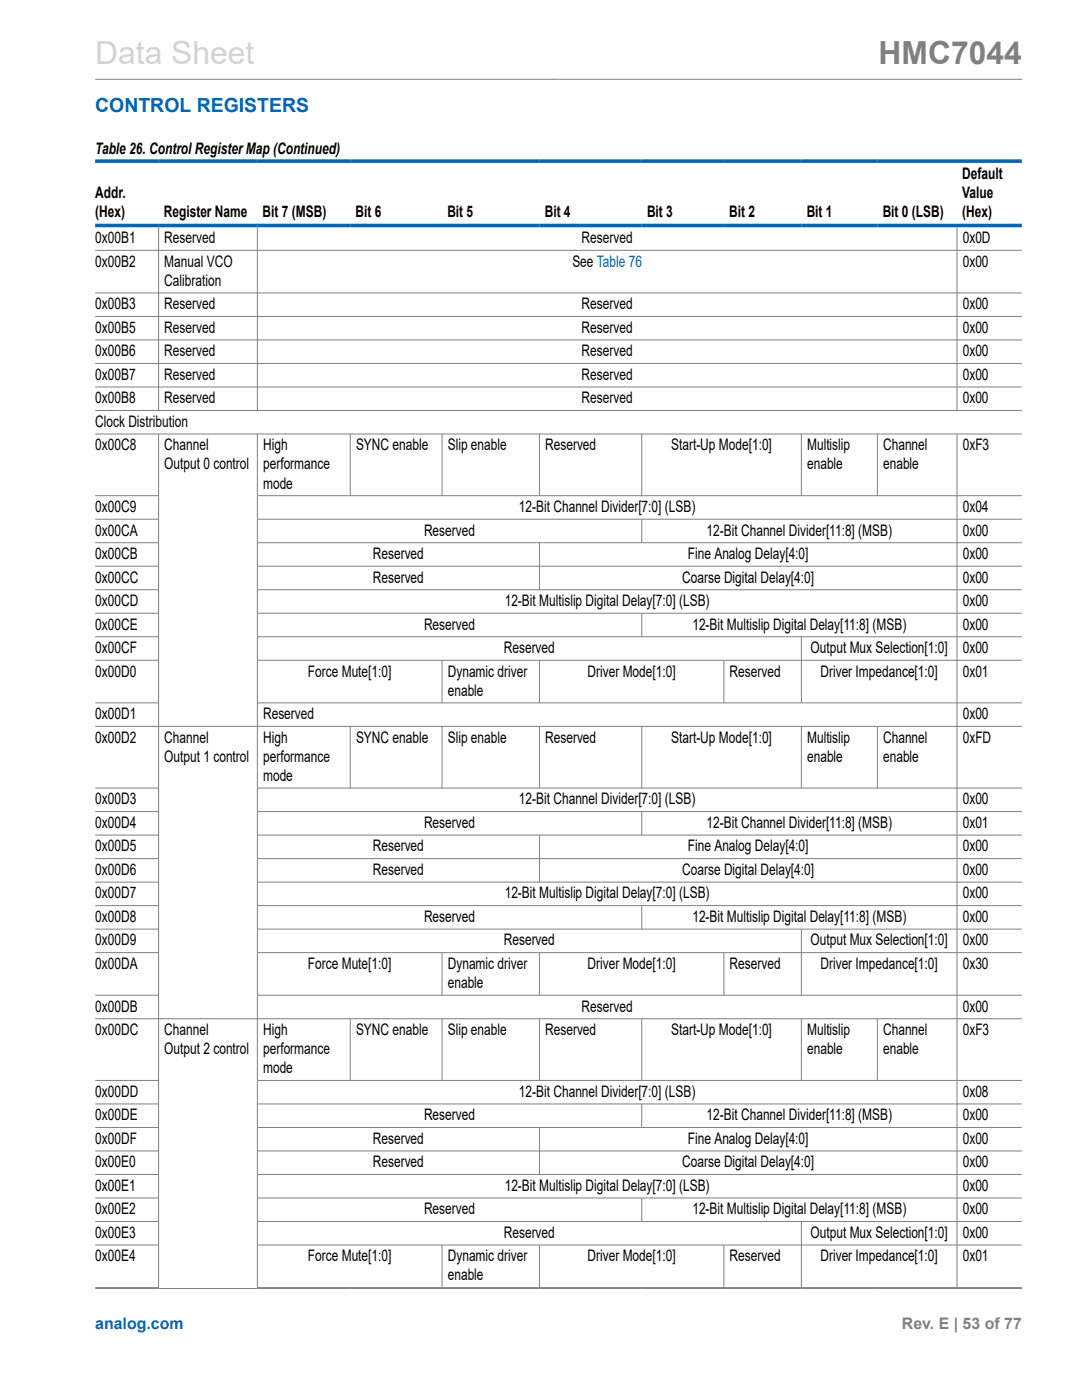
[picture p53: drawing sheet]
<svg xmlns="http://www.w3.org/2000/svg" width="216mm" height="279mm" viewBox="0 0 216 279" stroke-linecap="round" stroke-linejoin="round" font-family="sans-serif">
<defs><g id="words">
<text font-size="6.3" fill="#d3d3d3" x="19" y="12.7">Data Sheet</text>
<text font-size="6.3" fill="#808080" x="175.3" y="12.7">HMC7044</text>
<text font-size="3.9" fill="#0067b8" x="19" y="22.3">CONTROL REGISTERS</text>
<g font-size="3.2">
<text x="19" y="30.8">Table 26. Control Register Map (Continued)</text>
<text x="192" y="35.7">Default</text>
<text x="19" y="39.5">Addr.</text>
<text x="192" y="39.5">Value</text>
<text x="19" y="43.3">(Hex)</text>
<text x="32.7" y="43.3">Register Name</text>
<text x="52.4" y="43.3">Bit 7 (MSB)</text>
<text x="70.9" y="43.3">Bit 6</text>
<text x="89.3" y="43.3">Bit 5</text>
<text x="108.7" y="43.3">Bit 4</text>
<text x="129.1" y="43.3">Bit 3</text>
<text x="145.5" y="43.3">Bit 2</text>
<text x="161" y="43.3">Bit 1</text>
<text x="176.1" y="43.3">Bit 0 (LSB)</text>
<text x="192" y="43.3">(Hex)</text>
<text x="19" y="48.5">0x00B1</text>
<text x="19" y="53.2">0x00B2</text>
<text x="32.8" y="48.5">Reserved</text>
<text x="32.8" y="53.2">Manual VCO</text>
<text x="114.2" y="53.2">See Table 76</text>
<text x="116.1" y="48.5">Reserved</text>
<text x="192.1" y="48.5">0x0D</text>
<text x="192.1" y="53.2">0x00</text>
<text x="32.8" y="57">Calibration</text>
<text x="19" y="61.7">0x00B3</text>
<text x="32.8" y="61.7">Reserved</text>
<text x="116.1" y="61.7">Reserved</text>
<text x="192.1" y="61.7">0x00</text>
<text x="19" y="66.4">0x00B5</text>
<text x="19" y="71.1">0x00B6</text>
<text x="32.8" y="66.4">Reserved</text>
<text x="32.8" y="71.1">Reserved</text>
<text x="116.1" y="66.4">Reserved</text>
<text x="116.1" y="71.1">Reserved</text>
<text x="192.1" y="66.4">0x00</text>
<text x="192.1" y="71.1">0x00</text>
<text x="19" y="75.8">0x00B7</text>
<text x="32.8" y="75.8">Reserved</text>
<text x="116.1" y="75.8">Reserved</text>
<text x="192.1" y="75.8">0x00</text>
<text x="19" y="80.5">0x00B8</text>
<text x="32.8" y="80.5">Reserved</text>
<text x="116.1" y="80.5">Reserved</text>
<text x="192.1" y="80.5">0x00</text>
<text x="19" y="85.2">Clock Distribution</text>
<text x="19" y="89.9">0x00C8</text>
<text x="32.8" y="89.9">Channel</text>
<text x="52.5" y="89.9">High</text>
<text x="71" y="89.9">SYNC enable</text>
<text x="89.3" y="89.9">Slip enable</text>
<text x="108.8" y="89.9">Reserved</text>
<text x="133.9" y="89.9">Start-Up Mode[1:0]</text>
<text x="161.1" y="89.9">Multislip</text>
<text x="176.2" y="89.9">Channel</text>
<text x="192.1" y="89.9">0xF3</text>
<text x="32.8" y="93.7">Output 0 control</text>
<text x="52.5" y="93.7">performance</text>
<text x="161.1" y="93.7">enable</text>
<text x="176.2" y="93.7">enable</text>
<text x="52.5" y="97.5">mode</text>
<text x="19" y="102.2">0x00C9</text>
<text x="19" y="106.9">0x00CA</text>
<text x="84.6" y="106.9">Reserved</text>
<text x="103.6" y="102.2">12-Bit Channel Divider[7:0] (LSB)</text>
<text x="141" y="106.9">12-Bit Channel Divider[11:8] (MSB)</text>
<text x="192.1" y="102.2">0x04</text>
<text x="192.1" y="106.9">0x00</text>
<text x="19" y="111.6">0x00CB</text>
<text x="74.4" y="111.6">Reserved</text>
<text x="137.3" y="111.6">Fine Analog Delay[4:0]</text>
<text x="192.1" y="111.6">0x00</text>
<text x="19" y="116.3">0x00CC</text>
<text x="74.4" y="116.3">Reserved</text>
<text x="136.1" y="116.3">Coarse Digital Delay[4:0]</text>
<text x="192.1" y="116.3">0x00</text>
<text x="19" y="121">0x00CD</text>
<text x="19" y="125.6">0x00CE</text>
<text x="84.6" y="125.6">Reserved</text>
<text x="100.7" y="121">12-Bit Multislip Digital Delay[7:0] (LSB)</text>
<text x="138.2" y="125.6">12-Bit Multislip Digital Delay[11:8] (MSB)</text>
<text x="192.1" y="121">0x00</text>
<text x="192.1" y="125.6">0x00</text>
<text x="19" y="130.3">0x00CF</text>
<text x="100.5" y="130.3">Reserved</text>
<text x="161.7" y="130.3">Output Mux Selection[1:0]</text>
<text x="192.1" y="130.3">0x00</text>
<text x="19" y="135">0x00D0</text>
<text x="61.4" y="135">Force Mute[1:0]</text>
<text x="89.3" y="135">Dynamic driver</text>
<text x="117.2" y="135">Driver Mode[1:0]</text>
<text x="145.6" y="135">Reserved</text>
<text x="163.7" y="135">Driver Impedance[1:0]</text>
<text x="192.1" y="135">0x01</text>
<text x="19" y="143.5">0x00D1</text>
<text x="52.5" y="143.5">Reserved</text>
<text x="89.3" y="138.8">enable</text>
<text x="192.1" y="143.5">0x00</text>
<text x="19" y="148.2">0x00D2</text>
<text x="32.8" y="148.2">Channel</text>
<text x="52.5" y="148.2">High</text>
<text x="71" y="148.2">SYNC enable</text>
<text x="89.3" y="148.2">Slip enable</text>
<text x="108.8" y="148.2">Reserved</text>
<text x="133.9" y="148.2">Start-Up Mode[1:0]</text>
<text x="161.1" y="148.2">Multislip</text>
<text x="176.2" y="148.2">Channel</text>
<text x="192.1" y="148.2">0xFD</text>
<text x="32.8" y="152">Output 1 control</text>
<text x="52.5" y="152">performance</text>
<text x="52.5" y="155.8">mode</text>
<text x="161.1" y="152">enable</text>
<text x="176.2" y="152">enable</text>
<text x="19" y="160.5">0x00D3</text>
<text x="103.6" y="160.5">12-Bit Channel Divider[7:0] (LSB)</text>
<text x="192.1" y="160.5">0x00</text>
<text x="19" y="165.2">0x00D4</text>
<text x="84.6" y="165.2">Reserved</text>
<text x="141" y="165.2">12-Bit Channel Divider[11:8] (MSB)</text>
<text x="192.1" y="165.2">0x01</text>
<text x="19" y="169.9">0x00D5</text>
<text x="74.4" y="169.9">Reserved</text>
<text x="137.3" y="169.9">Fine Analog Delay[4:0]</text>
<text x="192.1" y="169.9">0x00</text>
<text x="19" y="174.6">0x00D6</text>
<text x="19" y="179.3">0x00D7</text>
<text x="74.4" y="174.6">Reserved</text>
<text x="100.7" y="179.3">12-Bit Multislip Digital Delay[7:0] (LSB)</text>
<text x="136.1" y="174.6">Coarse Digital Delay[4:0]</text>
<text x="192.1" y="174.6">0x00</text>
<text x="192.1" y="179.3">0x00</text>
<text x="19" y="184">0x00D8</text>
<text x="84.6" y="184">Reserved</text>
<text x="138.2" y="184">12-Bit Multislip Digital Delay[11:8] (MSB)</text>
<text x="192.1" y="184">0x00</text>
<text x="19" y="188.7">0x00D9</text>
<text x="100.5" y="188.7">Reserved</text>
<text x="161.7" y="188.7">Output Mux Selection[1:0]</text>
<text x="192.1" y="188.7">0x00</text>
<text x="19" y="193.4">0x00DA</text>
<text x="61.4" y="193.4">Force Mute[1:0]</text>
<text x="89.3" y="193.4">Dynamic driver</text>
<text x="89.3" y="197.2">enable</text>
<text x="117.2" y="193.4">Driver Mode[1:0]</text>
<text x="145.6" y="193.4">Reserved</text>
<text x="163.7" y="193.4">Driver Impedance[1:0]</text>
<text x="192.1" y="193.4">0x30</text>
<text x="19" y="201.9">0x00DB</text>
<text x="116.1" y="201.9">Reserved</text>
<text x="192.1" y="201.9">0x00</text>
<text x="19" y="206.6">0x00DC</text>
<text x="32.8" y="206.6">Channel</text>
<text x="52.5" y="206.6">High</text>
<text x="71" y="206.6">SYNC enable</text>
<text x="89.3" y="206.6">Slip enable</text>
<text x="108.8" y="206.6">Reserved</text>
<text x="133.9" y="206.6">Start-Up Mode[1:0]</text>
<text x="161.1" y="206.6">Multislip</text>
<text x="176.2" y="206.6">Channel</text>
<text x="192.1" y="206.6">0xF3</text>
<text x="32.8" y="210.4">Output 2 control</text>
<text x="52.5" y="210.4">performance</text>
<text x="52.5" y="214.2">mode</text>
<text x="161.1" y="210.4">enable</text>
<text x="176.2" y="210.4">enable</text>
<text x="19" y="218.9">0x00DD</text>
<text x="103.6" y="218.9">12-Bit Channel Divider[7:0] (LSB)</text>
<text x="192.1" y="218.9">0x08</text>
<text x="19" y="223.6">0x00DE</text>
<text x="84.6" y="223.6">Reserved</text>
<text x="141" y="223.6">12-Bit Channel Divider[11:8] (MSB)</text>
<text x="192.1" y="223.6">0x00</text>
<text x="19" y="228.3">0x00DF</text>
<text x="19" y="233">0x00E0</text>
<text x="74.4" y="228.3">Reserved</text>
<text x="74.4" y="233">Reserved</text>
<text x="136.1" y="233">Coarse Digital Delay[4:0]</text>
<text x="137.3" y="228.3">Fine Analog Delay[4:0]</text>
<text x="192.1" y="228.3">0x00</text>
<text x="192.1" y="233">0x00</text>
<text x="19" y="237.7">0x00E1</text>
<text x="100.7" y="237.7">12-Bit Multislip Digital Delay[7:0] (LSB)</text>
<text x="192.1" y="237.7">0x00</text>
<text x="19" y="242.3">0x00E2</text>
<text x="84.6" y="242.3">Reserved</text>
<text x="138.2" y="242.3">12-Bit Multislip Digital Delay[11:8] (MSB)</text>
<text x="192.1" y="242.3">0x00</text>
<text x="19" y="247">0x00E3</text>
<text x="19" y="251.7">0x00E4</text>
<text x="61.4" y="251.7">Force Mute[1:0]</text>
<text x="89.3" y="251.7">Dynamic driver</text>
<text x="100.5" y="247">Reserved</text>
<text x="117.2" y="251.7">Driver Mode[1:0]</text>
<text x="145.6" y="251.7">Reserved</text>
<text x="161.7" y="247">Output Mux Selection[1:0]</text>
<text x="163.7" y="251.7">Driver Impedance[1:0]</text>
<text x="192.1" y="247">0x00</text>
<text x="192.1" y="251.7">0x01</text>
<text x="89.3" y="255.5">enable</text>
</g>
<text font-size="3.2" fill="#0067b8" x="19" y="265.3">analog.com</text>
<text font-size="3.2" fill="#808080" x="180" y="265.3">Rev. E | 53 of 77</text>
</g></defs>
<g fill="none" stroke="#808080" stroke-width=".2">
<path d="M19 15.8h184.9M19 50h184.9M19 58.5h184.9M31.6 45.4v36.6M51.4 45.4v36.6M191 45.4v36.6M19 63.2h184.9M19 67.8h184.9M19 72.5h184.9M19 77.2h184.9M19 81.9h184.9M19 86.6h184.9"/>
<path d="M19 98.9h12.7M31.6 86.6v170.5M51.4 86.6v170.5M51.4 98.9h152.5M69.9 86.6v12.4M88.2 86.6v12.4M107.6 86.6v12.4M128.1 86.6v12.4M159.9 86.6v12.4M175.1 86.6v12.4M191 86.6v170.5M19 103.6h12.7"/>
<path d="M19 108.3h12.7M19 113h12.7M19 117.7h12.7M51.4 103.6h152.5M51.4 108.3h152.5M51.4 113h152.5M51.4 117.7h152.5M107.6 108.3v9.5M128.1 103.6v4.8M19 122.4h12.7M19 127.1h12.7M19 131.8h12.7"/>
<path d="M51.4 122.4h152.5M51.4 127.1h152.5M51.4 131.8h152.5M88.2 131.8v8.6M107.6 131.8v8.6M128.1 122.4v4.8M144.4 131.8v8.6M159.9 127.1v13.3M19 140.3h12.7M19 145h184.9M19 157.3h12.7M51.4 140.3h152.5"/>
<path d="M51.4 157.3h152.5M69.9 145v12.4M88.2 145v12.4M107.6 145v12.4M128.1 145v12.4M159.9 145v12.4M175.1 145v12.4M19 162h12.7M19 166.7h12.7M19 171.4h12.7M19 176h12.7M51.4 162h152.5"/>
<path d="M51.4 166.7h152.5M51.4 171.4h152.5M51.4 176h152.5M107.6 166.7v9.4M128.1 162v4.7M19 180.7h12.7M19 185.4h12.7M19 190.1h12.7M19 198.6h12.7M51.4 180.7h152.5M51.4 185.4h152.5M51.4 190.1h152.5"/>
<path d="M51.4 198.6h152.5M88.2 190.1v8.6M107.6 190.1v8.6M128.1 180.7v4.8M144.4 190.1v8.6M159.9 185.4v13.3M19 203.3h184.9M19 215.6h12.7M51.4 215.6h152.5M69.9 203.3v12.4M88.2 203.3v12.4M107.6 203.3v12.4"/>
<path d="M128.1 203.3v12.4M159.9 203.3v12.4M175.1 203.3v12.4M19 220.3h12.7M19 225h12.7M19 229.7h12.7M19 234.4h12.7M19 239.1h12.7M51.4 220.3h152.5M51.4 225h152.5M51.4 229.7h152.5M51.4 234.4h152.5"/>
<path d="M51.4 239.1h152.5M107.6 225v9.5M128.1 220.3v4.8M128.1 239.1v4.8M19 243.8h12.7M19 248.5h12.7M19 257h12.7M19 257.1h184.9M51.3 257h152.6M51.4 243.8h152.5M51.4 248.5h152.5M88.2 248.5v8.6"/>
<path d="M107.6 248.5v8.6M144.4 248.5v8.6M159.9 243.8v13.3"/>
</g>
<path d="M19 32.2h184.9M19 45h184.9" fill="none" stroke="#0067b8" stroke-width=".71"/>
<use href="#words"/>
</svg>
